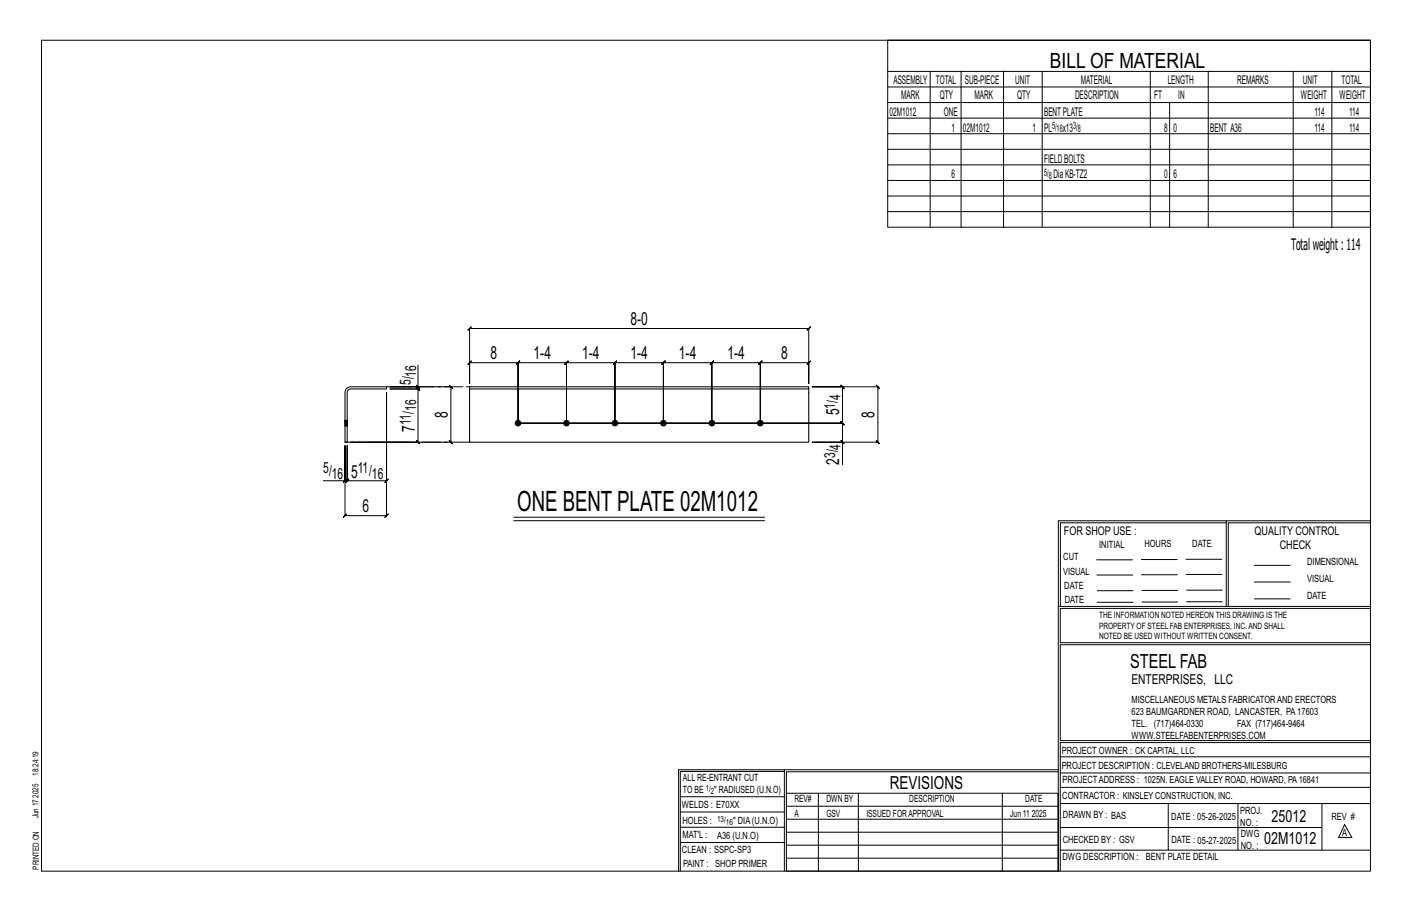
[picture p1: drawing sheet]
<svg xmlns="http://www.w3.org/2000/svg" width="432mm" height="279mm" viewBox="0 0 432 279" stroke-linecap="round" stroke-linejoin="round" font-family="sans-serif">
<defs><g id="words">
<text font-size="8.6" x="158.2" y="156.2">ONE BENT PLATE 02M1012</text>
<text font-size="6.4" x="321.1" y="20.7">BILL OF MATERIAL</text>
<text font-size="5.9" x="345.6" y="204.1">STEEL FAB</text>
<g font-size="5.5">
<text x="192.8" y="99.4">8-0</text>
<text x="150" y="109.9">8</text>
<text x="163.2" y="109.9">1-4</text>
<text x="178" y="109.9">1-4</text>
<text x="192.8" y="109.9">1-4</text>
<text x="207.6" y="109.9">1-4</text>
<text x="222.4" y="109.9">1-4</text>
<text x="238.9" y="109.9">8</text>
<text x="126.8" y="132" transform="rotate(-90 126.8 132)">7</text>
<text x="136.9" y="127.7" transform="rotate(-90 136.9 127.7)">8</text>
<text x="256.6" y="127" transform="rotate(-90 256.6 127)">5</text>
<text x="267.5" y="127.7" transform="rotate(-90 267.5 127.7)">8</text>
<text x="256.6" y="142.1" transform="rotate(-90 256.6 142.1)">2</text>
<text x="107.3" y="146">5</text>
<text x="110.8" y="156.6">6</text>
<text x="272.2" y="241.1">REVISIONS</text>
</g>
<g font-size="5.1">
<text x="388.9" y="251.3">25012</text>
<text x="386.6" y="258.1">02M1012</text>
</g>
<text font-size="4.9" x="394.8" y="76.4">Totalweight : 114</text>
<g font-size="4.7">
<text x="125.6" y="117.7" transform="rotate(-90 125.6 117.7)">5/</text>
<text x="127.3" y="115.1" transform="rotate(-90 127.3 115.1)">16</text>
<text x="127.3" y="125.6" transform="rotate(-90 127.3 125.6)">16</text>
<text x="255.4" y="125" transform="rotate(-90 255.4 125)">1/</text>
<text x="257.1" y="122.3" transform="rotate(-90 257.1 122.3)">4</text>
<text x="125.6" y="129.9" transform="rotate(-90 125.6 129.9)">11/</text>
<text x="257.1" y="137.4" transform="rotate(-90 257.1 137.4)">4</text>
<text x="255.4" y="140.1" transform="rotate(-90 255.4 140.1)">3/</text>
<text x="98.9" y="144.7">5/</text>
<text x="101.5" y="146.4">16</text>
<text x="109.4" y="144.7">11/</text>
<text x="113.8" y="146.4">16</text>
</g>
<text font-size="4.2" x="346" y="209.1">ENTERPRISES, LLC</text>
<g font-size="3.7">
<text x="273.2" y="25.6">ASSEMBLY</text>
<text x="286.2" y="25.6">TOTAL</text>
<text x="295.1" y="25.6">SUB-PIECE</text>
<text x="310.4" y="25.6">UNIT</text>
<text x="330.5" y="25.6">MATERIAL</text>
<text x="357.1" y="25.6">LENGTH</text>
<text x="378.3" y="25.6">REMARKS</text>
<text x="398.4" y="25.6">UNIT</text>
<text x="410.2" y="25.6">TOTAL</text>
<text x="272.1" y="35.5">02M1012</text>
<text x="275.6" y="30.4">MARK</text>
<text x="287.4" y="30.4">QTY</text>
<text x="288.6" y="35.5">ONE</text>
<text x="298" y="30.4">MARK</text>
<text x="311" y="30.4">QTY</text>
<text x="319.3" y="35.5">BENTPLATE</text>
<text x="328.7" y="30.4">DESCRIPTION</text>
<text x="353" y="30.4">FT</text>
<text x="360.3" y="30.4">IN</text>
<text x="397.8" y="30.4">WEIGHT</text>
<text x="402" y="35.5">114</text>
<text x="409.6" y="30.4">WEIGHT</text>
<text x="412.6" y="35.5">114</text>
<text x="290.9" y="40.2">1</text>
<text x="294.5" y="40.2">02M1012</text>
<text x="315.8" y="40.2">1</text>
<text x="319.3" y="40.2">PL</text>
<text x="325" y="40.2">x13</text>
<text x="356" y="40.2">8</text>
<text x="358.9" y="40.2">0</text>
<text x="370.1" y="40.2">BENT A36</text>
<text x="402" y="40.2">114</text>
<text x="412.6" y="40.2">114</text>
<text x="319.3" y="49.7">FIELDBOLTS</text>
<text x="290.9" y="54.5">6</text>
<text x="322.2" y="54.5">DiaKB-TZ2</text>
<text x="356" y="54.5">0</text>
<text x="358.9" y="54.5">6</text>
<text x="325.3" y="163.4">FOR SHOP USE :</text>
<text x="383.7" y="163.4">QUALITY CONTROL</text>
<text x="391.4" y="167.8">CHECK</text>
</g>
<g font-size="3.1">
<text x="321.7" y="39.4">5/</text>
<text x="323.1" y="40.5">16</text>
<text x="328.2" y="39.4">3/</text>
<text x="329.6" y="40.5">8</text>
<text x="319.3" y="53.7">5/</text>
<text x="320.7" y="54.8">8</text>
<text x="336.2" y="167.4">INITIAL</text>
<text x="350" y="167.1">HOURS</text>
<text x="364.6" y="167.2">DATE</text>
<text x="325.2" y="171.3">CUT</text>
<text x="399.8" y="172.8">DIMENSIONAL</text>
<text x="325.1" y="175.8">VISUAL</text>
<text x="399.8" y="177.9">VISUAL</text>
<text x="325.5" y="180">DATE</text>
<text x="325.7" y="184.4">DATE</text>
<text x="399.8" y="183.1">DATE</text>
<text x="346" y="215">MISCELLANEOUS METALS FABRICATORAND ERECTORS</text>
<text x="346" y="218.6">623 BAUMGARDNER ROAD, LANCASTER, PA17603</text>
<text x="346" y="225.8">WWW.STEELFABENTERPRISES.COM</text>
<text x="346" y="222.2">TEL. (717)464-0330</text>
<text x="378.3" y="222.2">FAX (717)464-9464</text>
<text x="324.7" y="230.5">PROJECT OWNER : CK CAPITAL, LLC</text>
<text x="208.8" y="238.8">ALL RE-ENTRANT CUT</text>
<text x="324.7" y="235.1">PROJECT DESCRIPTION : CLEVELAND BROTHERS-MILESBURG</text>
<text x="324.9" y="239.5">PROJECTADDRESS : 1025N. EAGLE VALLEY ROAD, HOWARD, PA16841</text>
<text x="208.8" y="242.5">TO BE</text>
<text x="218.4" y="242.5">&quot; RADIUSED (U.N.O)</text>
<text x="242.9" y="245.3">REV#</text>
<text x="252.7" y="245.3">DWN BY</text>
<text x="278.1" y="245.3">DESCRIPTION</text>
<text x="313.5" y="245.3">DATE</text>
<text x="324.9" y="244.2">CONTRACTOR : KINSLEY CONSTRUCTION, INC.</text>
<text x="208.5" y="247">WELDS : E70XX</text>
<text x="208.7" y="251.7">HOLES :</text>
<text x="224.2" y="251.8">&quot; DIA(U.N.O)</text>
<text x="242.9" y="249.9">A</text>
<text x="252.7" y="249.9">GSV</text>
<text x="264.9" y="249.9">ISSUED FORAPPROVAL</text>
<text x="309" y="249.9">Jun 11</text>
<text x="315.5" y="249.9">2025</text>
<text x="325.1" y="250">DRAWN BY : BAS</text>
<text x="358.2" y="250.5">DATE : 05-26-2025</text>
<text x="379.3" y="248.9">PROJ.</text>
<text x="407.2" y="250.5">REV #</text>
<text x="208.7" y="256.3">MAT'L :</text>
<text x="219.3" y="256.4">A36 (U.N.O)</text>
<text x="325" y="257.6">CHECKED BY : GSV</text>
<text x="358.3" y="257.7">DATE : 05-27-2025</text>
<text x="379.3" y="252.5">NO. :</text>
<text x="379.5" y="255.9">DWG</text>
<text x="410.5" y="255.5">A</text>
<text x="208.6" y="260.7">CLEAN : SSPC-SP3</text>
<text x="324.9" y="262.9">DWG DESCRIPTION :</text>
<text x="350.4" y="263">BENT PLATE DETAIL</text>
<text x="379.5" y="259.5">NO. :</text>
<text x="208.9" y="265">PAINT : SHOP PRIMER</text>
</g>
<g font-size="2.7">
<text x="336.1" y="189">THE INFORMATION NOTED HEREON THIS DRAWING IS THE</text>
<text x="336.1" y="195.4">NOTED BE USED WITHOUT WRITTEN CONSENT.</text>
<text x="336.1" y="192.2">PROPERTY OF STEEL FAB ENTERPRISES, INC.AND SHALL</text>
</g>
<g font-size="2.6">
<text x="215.9" y="241.8">1/</text>
<text x="217.4" y="242.7">2</text>
<text x="219.3" y="251.1">13/</text>
<text x="222" y="252.1">16</text>
</g>
<g font-size="2.5">
<text x="11.7" y="237.1" transform="rotate(-90 11.7 237.1)">18:24:19</text>
<text x="11.8" y="243.8" transform="rotate(-90 11.8 243.8)">2025</text>
<text x="11.8" y="250.1" transform="rotate(-90 11.8 250.1)">Jun 17</text>
<text x="11.9" y="265.8" transform="rotate(-90 11.9 265.8)">PRINTED ON</text>
</g>
</g></defs>
<g fill="none" stroke="#000" stroke-width=".31">
<path d="M12.7 12.3h406.4v254h-406.4zM271.5 12.3h147.6v57.2h-147.6zM271.5 21.8h147.6M271.5 26.6h147.6M271.5 31.4h147.6M271.5 36.1h147.6M284.5 21.8v47.7M293.9 21.8v47.7M306.9 21.8v47.7M318.7 21.8v47.7M351.8 21.8v47.7M357.7 31.4v38.1"/>
<path d="M369.5 21.8v47.7M395.5 21.8v47.7M407.3 21.8v47.7M271.5 40.9h147.6M271.5 45.6h147.6M271.5 50.4h147.6M271.5 55.2h147.6M271.5 59.9h147.6M271.5 64.7h147.6M144.1 99.9l-.5 .5h103.7l-.5 .5 1-1-.5 .5v16.8v-6.3l.5-.5-1 1 .5-.5h-14.8l.5-.5-1 1 .5-.5v18.5v-18.5l.5-.5-1 1 .5-.5h-14.8l.5-.5-1 1 .5-.5v18.5v-18.5l.5-.5-1 1 .5-.5h-14.8l.5-.5-1 1 .5-.5v18.5v-18.5l.5-.5-1 1 .5-.5h-14.8l.5-.5-1 1 .5-.5v18.5v-18.5l.5-.5-1 1 .5-.5h-14.9l.5-.5-1 1 .5-.5v18.5v-18.5l.5-.5-1 1 .5-.5h-14.8l.5-.5-1 1 .5-.5v18.5v-18.5l.5-.5-1 1 .5-.5h-14.8l.5-.5-1 1 .5-.5v6.3v-16.8l-.5 .5zM127.3 117.7l1 1zM127.8 111.6v6.6h-8.5h18.6l-.5-.5 1 1-.5-.5v17l-.5-.5 1 1-.5-.5h-30.7h20.6l.5 .5-1-1 .5 .5v-16.3l.5 .5-1-1 .5 .5h-8.5h8.5l.5 .5-1-1 .5 .5v-.7"/>
<path d="M257.1 134.7l1 1zM257.6 135.2v-5.8l.5 .5-1-1 .5 .5h-99.2h99.2l.5 .5-1-1 .5 .5v-11.2l.5 .5-1-1 .5 .5h-9.2h20.1l-.5-.5 1 1-.5-.5v17l-.5-.5 1 1-.5-.5h-20.1h9.2v6.9M98.9 147h6.6v-10.8v21.4l-.5 .5 1-1-.5 .5h12.7l-.5 .5 1-1-.5 .5v-37.6v27l.5-.5-1 1 .5-.5h-12l.5-.5-1 1 .5-.5v-10.8v10.8l.5-.5-1 1 .5-.5h-.7M105 147.5l1-1zM157.1 159.2h76.7M157.1 158.1h76.7M375 159.8h-50.7v25.6M375 159.2h-51.3l-.1 107.1M419.1 159.2h-44.1v26.2M419.1 159.8h-43.5v25.6M335.4 171.1h10.9M335.4 175.8h11"/>
<path d="M349 171h11M349.1 175.7h11M362.7 171h10.9M362.7 175.6h11M383.6 172.8h11M383.6 177.9h11M323.7 185.4h95.4M335.5 184.1h11M335.5 180.6h11M349.2 184h11M349.2 180.5h11M362.9 180.4h10.9"/>
<path d="M362.9 184h10.9M383.6 183.1h11M419.1 186h-94.9v10.5h94.9M419.1 197.1h-94.9v29.3h94.9v.6h-94.9v39.3M239.9 235.8h-31.9v30.5M239.9 235.3h-32.4v31M323.6 235.3h-83.7v31M323.6 235.9h-83.1v6.6M324.2 236.3h94.9M324.2 231.4h94.9M208 252.9h31.9M208 257.5h31.9"/>
<path d="M208 243.6h31.9M208 248.2h31.9M240.5 242.5h83.1v23.8h-83.1zM240.5 258.4h83.1M240.5 254.4h83.1M240.5 250.4h83.1M240.5 246.5h83.1M250.3 242.5v23.8M262.5 242.5v23.8M306.5 242.5v23.8M324.2 253h80.1M324.2 245.6h94.9"/>
<path d="M324.2 259.9h94.9M324.2 240.7h94.9M357.3 245.6v14.3M378.6 245.6v14.3M404.3 245.6v14.3M411.2 252.1l2.2 3.9h-4zM240.5 262.3h83.1"/>
</g>
<g fill="#000" stroke="#000" stroke-width=".31">
<circle cx="158.4" cy="129.4" r=".86"/>
<circle cx="173.2" cy="129.4" r=".86"/>
<circle cx="188.1" cy="129.4" r=".86"/>
<circle cx="202.9" cy="129.4" r=".86"/>
<circle cx="217.7" cy="129.4" r=".86"/>
<circle cx="232.5" cy="129.4" r=".86"/>
</g>
<path d="M106 118.7l1.2-.5h11v.7h-11l-.9 .5-.1 15.8h-.7v-15.2zM143.6 118.2h103.7v.7h-103.7zM143.6 118.9v16.3h103.7v-16.3M105.5 128.5h.1M105.5 130.2h.1M106.2 128.5h.1M106.2 130.2h.1" fill="none" stroke="#000" stroke-width=".32"/>
<path d="M105.5 129h.7v.4h-.7zM105.5 129v-.3h.7v.3M105.5 128.7v-.1h.7v.1M105.5 128.6v-.1M105.5 130.2v-.1M105.5 130v.1l.7 .1M105.5 129.7v.3h.7v.1M105.5 129.4v.3h.7v.3M105.5 130.2h.7M106.2 128.5h-.7M106.2 128.5v.1M106.2 129.4v.3" fill="none" stroke="#000" stroke-width=".31" stroke-dasharray="2 1.4"/>
<path d="M118.2 118.2h25.4M143.6 135.2h-38.1" fill="none" stroke="#000" stroke-width=".31" stroke-dasharray="5.8 1 1 1"/>
<use href="#words"/>
</svg>
